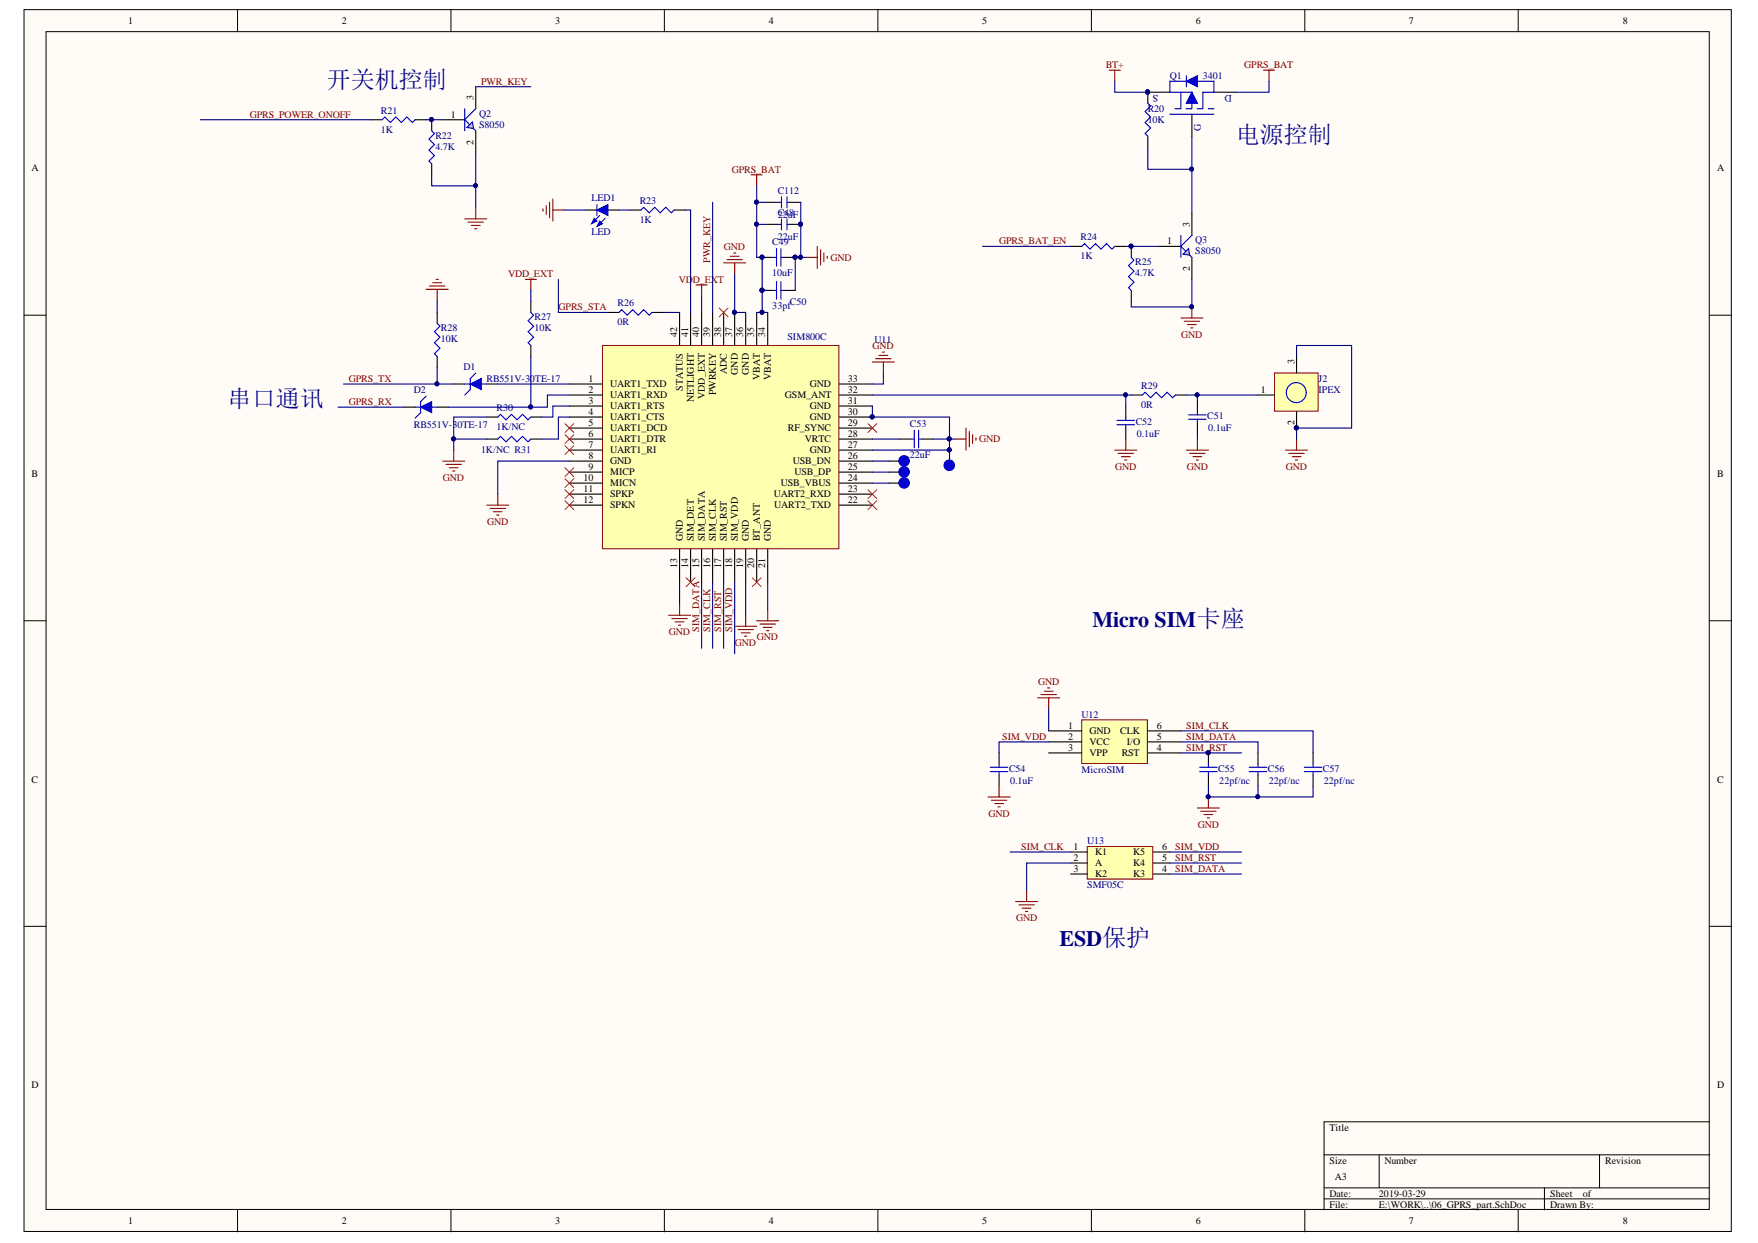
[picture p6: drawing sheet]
<svg xmlns="http://www.w3.org/2000/svg" width="297mm" height="210mm" viewBox="0 0 297 210" stroke-linecap="round" stroke-linejoin="round" font-family="sans-serif">
<defs><g id="words">
<g font-size="4.1" fill="#000080">
<text x="55.2" y="14.8">开关机控制</text>
<text x="208.8" y="24.1">电源控制</text>
<text x="38.5" y="68.7">串口通讯</text>
</g>
<g font-size="3.7" fill="#000080">
<text x="184.6" y="105.9">Micro SIM卡座</text>
<text x="179" y="159.8">ESD保护</text>
</g>
<g font-size="1.7">
<text x="21.7" y="4.1">1</text>
<text x="57.8" y="4.1">2</text>
<text x="93.8" y="4.1">3</text>
<text x="129.9" y="4.1">4</text>
<text x="165.9" y="4.1">5</text>
<text x="202" y="4.1">6</text>
<text x="238.1" y="4.1">7</text>
<text x="274.2" y="4.1">8</text>
<text x="80" y="16.9" transform="rotate(-90 80 16.9)">3</text>
<text x="76.2" y="19.9">1</text>
<text x="5.3" y="28.9">A</text>
<text x="80" y="24.4" transform="rotate(-90 80 24.4)">2</text>
<text x="290.2" y="28.9">A</text>
<text x="197.2" y="41.2">1</text>
<text x="201" y="38.3" transform="rotate(-90 201 38.3)">3</text>
<text x="201" y="45.8" transform="rotate(-90 201 45.8)">2</text>
<text x="114.4" y="56.9" transform="rotate(-90 114.4 56.9)">42</text>
<text x="116.3" y="56.9" transform="rotate(-90 116.3 56.9)">41</text>
<text x="118.1" y="56.9" transform="rotate(-90 118.1 56.9)">40</text>
<text x="120" y="56.9" transform="rotate(-90 120 56.9)">39</text>
<text x="121.9" y="56.9" transform="rotate(-90 121.9 56.9)">38</text>
<text x="123.7" y="56.9" transform="rotate(-90 123.7 56.9)">37</text>
<text x="125.6" y="56.9" transform="rotate(-90 125.6 56.9)">36</text>
<text x="127.4" y="56.9" transform="rotate(-90 127.4 56.9)">35</text>
<text x="129.3" y="56.9" transform="rotate(-90 129.3 56.9)">34</text>
<text x="99.5" y="64.5">1</text>
<text x="103.1" y="65.4">UART1_TXD</text>
<text x="115.4" y="66" transform="rotate(-90 115.4 66)">STATUS</text>
<text x="122.8" y="63.2" transform="rotate(-90 122.8 63.2)">ADC</text>
<text x="124.7" y="63.3" transform="rotate(-90 124.7 63.3)">GND</text>
<text x="126.5" y="63.3" transform="rotate(-90 126.5 63.3)">GND</text>
<text x="128.4" y="64.2" transform="rotate(-90 128.4 64.2)">VBAT</text>
<text x="130.2" y="64.2" transform="rotate(-90 130.2 64.2)">VBAT</text>
<text x="136.8" y="65.4">GND</text>
<text x="143.3" y="64.5">33</text>
<text x="218.7" y="61.5" transform="rotate(-90 218.7 61.5)">3</text>
<text x="99.5" y="66.3">2</text>
<text x="99.5" y="68.2">3</text>
<text x="99.5" y="70.1">4</text>
<text x="99.5" y="71.9">5</text>
<text x="103.1" y="67.3">UART1_RXD</text>
<text x="103.1" y="69.1">UART1_RTS</text>
<text x="103.1" y="71">UART1_CTS</text>
<text x="117.2" y="67.9" transform="rotate(-90 117.2 67.9)">NETLIGHT</text>
<text x="119.1" y="67.3" transform="rotate(-90 119.1 67.3)">VDD_EXT</text>
<text x="120.9" y="66.8" transform="rotate(-90 120.9 66.8)">PWRKEY</text>
<text x="132.6" y="67.3">GSM_ANT</text>
<text x="136.8" y="71">GND</text>
<text x="136.8" y="69.1">GND</text>
<text x="143.3" y="71.9">29</text>
<text x="143.3" y="70.1">30</text>
<text x="143.3" y="68.2">31</text>
<text x="143.3" y="66.3">32</text>
<text x="213" y="66.3">1</text>
<text x="218.7" y="71.8" transform="rotate(-90 218.7 71.8)">2</text>
<text x="99.5" y="73.8">6</text>
<text x="99.5" y="75.6">7</text>
<text x="99.5" y="77.5">8</text>
<text x="103.1" y="72.8">UART1_DCD</text>
<text x="103.1" y="74.7">UART1_DTR</text>
<text x="103.1" y="76.6">UART1_RI</text>
<text x="133.1" y="72.8">RF_SYNC</text>
<text x="136" y="74.7">VRTC</text>
<text x="136.8" y="76.6">GND</text>
<text x="143.3" y="77.5">26</text>
<text x="143.3" y="75.6">27</text>
<text x="143.3" y="73.8">28</text>
<text x="5.3" y="80.5">B</text>
<text x="98.6" y="81.2">10</text>
<text x="98.6" y="83.1">11</text>
<text x="99.5" y="79.3">9</text>
<text x="103.1" y="78.4">GND</text>
<text x="103.1" y="80.3">MICP</text>
<text x="103.1" y="82.1">MICN</text>
<text x="103.1" y="84">SPKP</text>
<text x="130.7" y="84">UART2_RXD</text>
<text x="131.9" y="82.1">USB_VBUS</text>
<text x="134" y="78.4">USB_DN</text>
<text x="134.2" y="80.3">USB_DP</text>
<text x="143.3" y="83.1">23</text>
<text x="143.3" y="81.2">24</text>
<text x="143.3" y="79.3">25</text>
<text x="290.2" y="80.5">B</text>
<text x="98.6" y="84.9">12</text>
<text x="103.1" y="85.9">SPKN</text>
<text x="130.8" y="85.9">UART2_TXD</text>
<text x="143.3" y="84.9">22</text>
<text x="114.4" y="95.9" transform="rotate(-90 114.4 95.9)">13</text>
<text x="115.4" y="91.4" transform="rotate(-90 115.4 91.4)">GND</text>
<text x="116.3" y="95.9" transform="rotate(-90 116.3 95.9)">14</text>
<text x="117.2" y="91.4" transform="rotate(-90 117.2 91.4)">SIM_DET</text>
<text x="118.1" y="95.9" transform="rotate(-90 118.1 95.9)">15</text>
<text x="119.1" y="91.4" transform="rotate(-90 119.1 91.4)">SIM_DATA</text>
<text x="120" y="95.9" transform="rotate(-90 120 95.9)">16</text>
<text x="120.9" y="91.4" transform="rotate(-90 120.9 91.4)">SIM_CLK</text>
<text x="121.9" y="95.9" transform="rotate(-90 121.9 95.9)">17</text>
<text x="122.8" y="91.4" transform="rotate(-90 122.8 91.4)">SIM_RST</text>
<text x="123.7" y="95.9" transform="rotate(-90 123.7 95.9)">18</text>
<text x="124.7" y="91.4" transform="rotate(-90 124.7 91.4)">SIM_VDD</text>
<text x="125.6" y="95.9" transform="rotate(-90 125.6 95.9)">19</text>
<text x="126.5" y="91.4" transform="rotate(-90 126.5 91.4)">GND</text>
<text x="127.4" y="95.9" transform="rotate(-90 127.4 95.9)">20</text>
<text x="128.4" y="91.4" transform="rotate(-90 128.4 91.4)">BT_ANT</text>
<text x="129.3" y="95.9" transform="rotate(-90 129.3 95.9)">21</text>
<text x="130.2" y="91.4" transform="rotate(-90 130.2 91.4)">GND</text>
<text x="180.5" y="123">1</text>
<text x="180.5" y="124.9">2</text>
<text x="184.1" y="124">GND</text>
<text x="184.1" y="125.8">VCC</text>
<text x="189.3" y="124">CLK</text>
<text x="190.4" y="125.8">I/O</text>
<text x="195.4" y="124.9">5</text>
<text x="195.4" y="123">6</text>
<text x="180.5" y="126.7">3</text>
<text x="184.1" y="127.7">VPP</text>
<text x="189.5" y="127.7">RST</text>
<text x="195.4" y="126.7">4</text>
<text x="5.3" y="132.2">C</text>
<text x="290.2" y="132.2">C</text>
<text x="181.4" y="143.5">1</text>
<text x="196.4" y="143.5">6</text>
<text x="181.4" y="145.3">2</text>
<text x="181.4" y="147.2">3</text>
<text x="185" y="144.4">K1</text>
<text x="185" y="146.3">A</text>
<text x="185" y="148.1">K2</text>
<text x="191.5" y="148.1">K3</text>
<text x="191.5" y="144.4">K5</text>
<text x="191.5" y="146.3">K4</text>
<text x="196.4" y="147.2">4</text>
<text x="196.4" y="145.3">5</text>
<text x="5.3" y="183.7">D</text>
<text x="290.2" y="183.7">D</text>
<text x="224.6" y="191">Title</text>
<text x="224.6" y="196.5">Size</text>
<text x="233.9" y="196.5">Number</text>
<text x="271.2" y="196.5">Revision</text>
<text x="224.6" y="202.1">Date:</text>
<text x="224.6" y="204">File:</text>
<text x="225.6" y="199.3">A3</text>
<text x="233" y="202.1">2019-03-29</text>
<text x="233" y="204">E:\WORK\..\06_GPRS_part.SchDoc</text>
<text x="261.9" y="202.1">Sheet</text>
<text x="261.9" y="204">Drawn By:</text>
<text x="267.4" y="202.1">of</text>
<text x="21.7" y="206.8">1</text>
<text x="57.8" y="206.8">2</text>
<text x="93.8" y="206.8">3</text>
<text x="129.9" y="206.8">4</text>
<text x="165.9" y="206.8">5</text>
<text x="202" y="206.8">6</text>
<text x="238.1" y="206.8">7</text>
<text x="274.2" y="206.8">8</text>
</g>
<g font-size="1.7" fill="#800000">
<text x="186.8" y="11.5">BT+</text>
<text x="210.2" y="11.5">GPRS_BAT</text>
<text x="81.3" y="14.3">PWR_KEY</text>
<text x="42.2" y="19.9">GPRS_POWER_ONOFF</text>
<text x="123.6" y="29.2">GPRS_BAT</text>
<text x="168.8" y="41.2">GPRS_BAT_EN</text>
<text x="85.8" y="46.8">VDD_EXT</text>
<text x="114.7" y="47.7">VD</text>
<text x="117" y="47.7">D_EXT</text>
<text x="120" y="44.4" transform="rotate(-90 120 44.4)">PWR_KEY</text>
<text x="122.3" y="42.2">GND</text>
<text x="140.3" y="44">GND</text>
<text x="94.4" y="52.4">GPRS_STA</text>
<text x="147.4" y="58.9">GND</text>
<text x="199.6" y="57">GND</text>
<text x="58.9" y="64.5">GPRS_TX</text>
<text x="58.9" y="68.4">GPRS_RX</text>
<text x="165.4" y="74.7">GND</text>
<text x="74.8" y="81.2">GND</text>
<text x="188.4" y="79.3">GND</text>
<text x="200.5" y="79.3">GND</text>
<text x="217.3" y="79.3">GND</text>
<text x="82.3" y="88.6">GND</text>
<text x="113" y="107.2">GND</text>
<text x="118.1" y="106.7" transform="rotate(-90 118.1 106.7)">SIM_DATA</text>
<text x="120" y="106.7" transform="rotate(-90 120 106.7)">SIM_CLK</text>
<text x="121.9" y="106.7" transform="rotate(-90 121.9 106.7)">SIM_RST</text>
<text x="123.7" y="106.7" transform="rotate(-90 123.7 106.7)">SIM_VDD</text>
<text x="124.2" y="109.1">GND</text>
<text x="127.9" y="108.2">GND</text>
<text x="175.4" y="115.6">GND</text>
<text x="169.3" y="124.9">SIM_VDD</text>
<text x="200.4" y="123">SIM_CLK</text>
<text x="200.4" y="124.9">SIM_DATA</text>
<text x="200.4" y="126.7">SIM_RST</text>
<text x="167" y="137.9">GND</text>
<text x="172.5" y="143.5">SIM_CLK</text>
<text x="198.6" y="143.5">SIM_VDD</text>
<text x="202.4" y="139.8">GND</text>
<text x="198.6" y="145.3">SIM_RST</text>
<text x="198.6" y="147.2">SIM_DATA</text>
<text x="171.7" y="155.6">GND</text>
</g>
<g font-size="1.7" fill="#000080">
<text x="195.7" y="16" transform="rotate(-180 195.7 16)">S</text>
<text x="197.6" y="13.4">Q1</text>
<text x="203.2" y="13.4">3401</text>
<text x="208.1" y="16" transform="rotate(-180 208.1 16)">D</text>
<text x="64.4" y="19.2">R21</text>
<text x="64.4" y="22.4">1K</text>
<text x="73.6" y="23.4">R22</text>
<text x="80.9" y="21.6">S8050</text>
<text x="80.9" y="19.7">Q2</text>
<text x="193.9" y="18.9">R20</text>
<text x="193.9" y="20.8">10K</text>
<text x="202.9" y="22.1" transform="rotate(-90 202.9 22.1)">G</text>
<text x="73.6" y="25.3">4.7K</text>
<text x="100" y="34">LED1</text>
<text x="108.1" y="34.5">R23</text>
<text x="131.4" y="32.7">C112</text>
<text x="100" y="39.7">LED</text>
<text x="108.1" y="37.6">1K</text>
<text x="130.5" y="41.4">C49</text>
<text x="131.4" y="36.4">C48</text>
<text x="131.4" y="40.5">22uF</text>
<text x="131.4" y="36.8">22uF</text>
<text x="182.6" y="40.6">R24</text>
<text x="202" y="41.1">Q3</text>
<text x="130.5" y="46.6">10uF</text>
<text x="182.6" y="43.8">1K</text>
<text x="191.8" y="44.8">R25</text>
<text x="191.8" y="46.6">4.7K</text>
<text x="202" y="42.9">S8050</text>
<text x="104.4" y="51.7">R26</text>
<text x="130.5" y="52.2">33pf</text>
<text x="133.5" y="51.5">C50</text>
<text x="74.5" y="55.9">R28</text>
<text x="74.5" y="57.8">10K</text>
<text x="90.3" y="54.1">R27</text>
<text x="90.3" y="55.9">10K</text>
<text x="104.4" y="54.9">0R</text>
<text x="133" y="57.5">SIM800C</text>
<text x="147.7" y="58">U11</text>
<text x="78.3" y="62.4">D1</text>
<text x="82.2" y="64.5">RB551V-30TE-17</text>
<text x="192.8" y="65.7">R29</text>
<text x="222.8" y="64.5">J2</text>
<text x="69.9" y="66.3">D2</text>
<text x="83.9" y="69.4">R30</text>
<text x="191.9" y="71.7">C52</text>
<text x="192.8" y="68.9">0R</text>
<text x="204" y="70.8">C51</text>
<text x="222.8" y="66.3">IPEX</text>
<text x="69.9" y="72.3">RB551V-30TE-17</text>
<text x="81.3" y="76.6">1K/NC R31</text>
<text x="83.9" y="72.6">1K/NC</text>
<text x="153.8" y="72.1">C53</text>
<text x="153.8" y="77.3">22uF</text>
<text x="192.1" y="73.8">0.1uF</text>
<text x="204.2" y="72.8">0.1uF</text>
<text x="182.8" y="121.2">U12</text>
<text x="170.5" y="130.3">C54</text>
<text x="182.8" y="130.5">MicroSIM</text>
<text x="205.8" y="130.3">C55</text>
<text x="214.2" y="130.3">C56</text>
<text x="223.5" y="130.3">C57</text>
<text x="170.7" y="132.3">0.1uF</text>
<text x="206" y="132.3">22pf/nc</text>
<text x="214.4" y="132.3">22pf/nc</text>
<text x="223.7" y="132.3">22pf/nc</text>
<text x="183.7" y="142.5">U13</text>
<text x="183.7" y="150">SMF05C</text>
</g>
</g></defs>
<g fill="#fffcf8" stroke="#000" stroke-width=".17">
<path d="M4.1 1.6h288.4v206.4h-288.4z"/>
<path d="M7.8 5.3h281v198.9h-281z"/>
</g>
<g fill="none" stroke="#000" stroke-width=".17">
<path d="M40.1 1.6v3.7M76.2 1.6v3.7M112.3 1.6v3.7M148.3 1.6v3.7M184.4 1.6v3.7M220.5 1.6v3.7M256.5 1.6v3.7M4.1 53.2h3.7M288.9 53.2h3.7M4.1 104.8h3.7M288.9 104.8h3.7M4.1 156.4h3.7"/>
<path d="M288.9 156.4h3.7M223.7 195h65.2M233 195v5.6M270.3 195v5.6M288.9 189.4h-65.2v14.9M40.1 204.3v3.7M76.2 204.3v3.7M112.3 204.3v3.7M148.3 204.3v3.7M184.4 204.3v3.7M220.5 204.3v3.7M223.7 200.6h65.2"/>
<path d="M223.7 202.5h65.2M256.5 204.3v3.7M261 200.6v3.7"/>
</g>
<path d="M183.7 142.9h11.1v5.6h-11.1z" fill="#ffffb0" stroke="#800000" stroke-width=".17"/>
<path d="M180.9 143.9h2.8M180.9 145.7h2.8M180.9 147.6h2.8M194.9 143.9h2.8M194.9 145.7h2.8M194.9 147.6h2.8" fill="none" stroke="#000" stroke-width=".19"/>
<path d="M182.8 121.6h11.1v7.3h-11.1z" fill="#ffffb0" stroke="#800000" stroke-width=".17"/>
<path d="M99 35.5h1.9M102.7 35.5h1.9M106.4 35.5h1.9M113.9 35.5h1.9M177.2 125.3h5.6M177.2 127.1h5.6M177.2 123.4h5.6M193.9 125.3h5.6M193.9 127.1h5.6M193.9 123.4h5.6" fill="none" stroke="#000" stroke-width=".19"/>
<path d="M108.3 35.5l.5-.5 .9 .9 .9-.9 1 .9 .9-.9 .9 .9 .5-.4" fill="none" stroke="#00f" stroke-width=".19"/>
<path d="M100.9 35.5l1.8-1v1.9z" fill="#00f"/>
<path d="M100.9 35.5l1.8-1v1.9zM100.9 34.5v1.9M102.3 36.9l-1 .9" fill="none" stroke="#00f" stroke-width=".19"/>
<path d="M101.3 37.3l.5 .5-.9 .5z" fill="#00f"/>
<path d="M101.3 37.3l.5 .5-.9 .5z" fill="none" stroke="#00f" stroke-width=".17"/>
<path d="M101.3 36.4l-.9 .9" fill="none" stroke="#00f" stroke-width=".19"/>
<path d="M100.4 36.9l.5 .4-1 .5z" fill="#00f"/>
<path d="M100.4 36.9l.5 .4-1 .5z" fill="none" stroke="#00f" stroke-width=".17"/>
<path d="M91.7 35.3v.4M92.3 34.7v1.5M92.9 34.2v2.6M93.4 33.6v3.7M93.4 35.5h1.9" fill="none" stroke="#800000" stroke-width=".19"/>
<path d="M101.8 58.3h39.9v34.4h-39.9z" fill="#ffffb0" stroke="#800000" stroke-width=".17"/>
<g fill="none" stroke="#000" stroke-width=".19">
<path d="M114.8 52.8v5.5M116.7 52.8v5.5M118.5 52.8v5.5M120.4 52.8v5.5M122.3 52.8v5.5M124.1 52.8v5.5M126 52.8v5.5M127.9 52.8v5.5M129.7 52.8v5.5M76.7 64.8h1.8M82.2 64.8h1.9M96.2 64.8h5.6"/>
<path d="M96.2 66.7h5.6M96.2 68.6h5.6M96.2 70.4h5.6M96.2 72.3h5.6M96.2 74.1h5.6M96.2 76h5.6M96.2 77.9h5.6M96.2 79.7h5.6M141.8 64.8h5.6M141.8 66.7h5.6M141.8 68.6h5.6M141.8 70.4h5.6"/>
<path d="M141.8 72.3h5.6M141.8 74.1h5.6M141.8 76h5.6M141.8 77.9h5.6M141.8 79.7h5.6M96.2 81.6h5.6M96.2 83.4h5.6M96.2 85.3h5.6M114.8 92.7v5.6M116.7 92.7v5.6M118.5 92.7v5.6M120.4 92.7v5.6"/>
<path d="M122.3 92.7v5.6M124.1 92.7v5.6M126 92.7v5.6M127.9 92.7v5.6M129.7 92.7v5.6M141.8 81.6h5.6M141.8 83.4h5.6M141.8 85.3h5.6"/>
</g>
<g fill="#000080" stroke="#000080" stroke-width=".17">
<circle cx="147.4" cy="70.4" r=".33"/>
<circle cx="124.1" cy="52.7" r=".33"/>
</g>
<path d="M79.5 64.8l1.8-.9v1.9z" fill="#00f"/>
<path d="M78.5 64.8h1M79.5 64.8l1.8-.9v1.9zM80.4 63l-.9 .9v1.9l-1 .9M81.3 64.8h.9" fill="none" stroke="#00f" stroke-width=".19"/>
<path d="M68.3 68.8h1.8M73.9 68.8h1.8" fill="none" stroke="#000" stroke-width=".19"/>
<path d="M71.1 68.8l1.8-1v1.9z" fill="#00f"/>
<path d="M78.5 18.4v3.7M80.4 18.4l-1.9 1.8 1.9 1.9M73.9 54.6l.4 .5-.9 .9 .9 .9-.9 1 .9 .9-.9 .9 .5 .5M89.7 52.8l.5 .4-1 1 1 .9-1 .9 1 .9-1 1 .5 .4M70.1 68.8h1M71.1 68.8l1.8-1v1.9zM72 66.9l-.9 .9v1.9l-1 .9M72.9 68.8h1" fill="none" stroke="#00f" stroke-width=".19"/>
<path d="M80.4 14.6v3.8M74.8 20.2h3.7M80.4 22.1v3.7M73.9 52.8v1.8M89.7 50.9v1.9M89.7 58.3v1.9M73.9 60.2v1.9" fill="none" stroke="#000" stroke-width=".19"/>
<path d="M72 48.9h3.7M72.6 48.3h2.6M73.1 47.7h1.5M73.7 47.2h.4M73.9 48.9v1.8M88.8 47.2h1.8M89.7 47.2v1.8M117.6 48.1h1.9M118.5 48.1v1.9" fill="none" stroke="#800000" stroke-width=".19"/>
<path d="M78.9 21.5l.9-.9 .2 1.1z" fill="#c0c0c0"/>
<path d="M193.9 17.4l.5 .5-.9 .9 .9 1-.9 .9 .9 .9-.9 .9 .4 .5M197.7 15.6h1.8v2.8M197.7 19.3h7.4M199.5 15.6h1.9v2.8M203.2 15.6v2.8M64.6 20.2l.4-.4 1 .9 .9-.9 .9 .9 .9-.9 1 .9 .4-.5M72.9 22.1l.5 .4-.9 1 .9 .9-.9 .9 .9 1-.9 .9 .4 .5M78.9 21.5l.9-.9 .2 1.1zM130.6 43.5h.6M131.2 42v3M131.9 42v3M131.9 43.5h.6" fill="none" stroke="#00f" stroke-width=".19"/>
<path d="M193.9 15.6v1.8M62.7 20.2h1.9M70.1 20.2h1.9M72.9 20.2v1.9M72.9 27.7v1.8M193.9 23v1.9M128.8 43.5h1.8M132.5 43.5h1.9" fill="none" stroke="#000" stroke-width=".19"/>
<g fill="#000080" stroke="#000080" stroke-width=".17">
<circle cx="72.9" cy="20.2" r=".33"/>
<circle cx="134.3" cy="43.4" r=".33"/>
<circle cx="128.7" cy="43.4" r=".33"/>
<circle cx="193.9" cy="15.5" r=".33"/>
</g>
<g fill="none" stroke="#800000" stroke-width=".19">
<path d="M78.5 37h3.7M79.1 37.5h2.6M79.6 38.1h1.5M80.2 38.6h.4M80.4 35.1v1.9M122.3 44.4h3.7M122.8 43.8h2.6M123.4 43.3h1.5M123.9 42.7h.4M124.1 44.4v1.9M136.2 43.5h1.9M138.1 41.6v3.7"/>
<path d="M138.7 42.2v2.6M139.2 42.7v1.5M139.8 43.3v.4"/>
</g>
<path d="M205.1 18.4h-7.4" fill="none" stroke="#00f" stroke-width=".19" stroke-dasharray=".9 .9"/>
<path d="M201.4 15.6l.9 1.8h-1.8z" fill="#00f"/>
<path d="M201.4 15.6l.9 1.8h-1.8zM203.2 15.6h1.9" fill="none" stroke="#00f" stroke-width=".19"/>
<path d="M193.9 15.6h3.8M201.4 19.3v3.7M205.1 15.6h3.7" fill="none" stroke="#000" stroke-width=".19"/>
<circle cx="193.9" cy="15.5" r=".33" fill="#000080" stroke="#000080" stroke-width=".17"/>
<path d="M200.5 13.7l1.8-.9v1.8z" fill="#00f"/>
<path d="M200.5 13.7l1.8-.9v1.8zM200.5 13.7h-2.8v1.9M200.5 12.8v1.8M202.3 13.7h2.8v1.9M199.5 39.7v3.8M201.4 39.7l-1.9 1.9 1.9 1.9" fill="none" stroke="#00f" stroke-width=".19"/>
<circle cx="193.9" cy="15.5" r=".33" fill="#000080" stroke="#000080" stroke-width=".17"/>
<path d="M187.4 11.9h1.9M188.4 11.9v1.8M213.5 11.9h1.8M214.4 11.9v1.8M126.9 29.5h1.9M127.9 29.5v1.9" fill="none" stroke="#800000" stroke-width=".19"/>
<path d="M121.5 52l1.5 1.5M123 52l-1.5 1.5" fill="none" stroke="#f00" stroke-width=".17"/>
<path d="M201.4 36v3.7M195.8 41.6h3.7M201.4 43.5v3.7" fill="none" stroke="#000" stroke-width=".19"/>
<path d="M199.9 42.9l.9-.9 .2 1.1z" fill="#c0c0c0"/>
<g fill="none" stroke="#00f" stroke-width=".19">
<path d="M130.6 49h.6M131.2 47.6v2.9M131.9 47.6v2.9M131.9 49h.6M182.8 41.6l.4-.5 1 1 .9-1 .9 1 1-1 .9 1 .5-.5M191.1 43.5l.5 .4-.9 1 .9 .9-.9 .9 .9 .9-.9 1 .4 .4M199.9 42.9l.9-.9 .2 1.1zM153.9 74.1h.6M154.5 72.7v2.9M155.2 72.7v2.9M155.2 74.1h.6M188.7 71h3"/>
<path d="M188.7 71.7h3M190.2 70.4v.6M190.2 71.7v.6M193 66.7l.5-.5 .9 1 .9-1 1 1 .9-1 .9 1 .5-.5M200.8 70.1h3M200.8 70.8h3M202.3 69.5v.6M202.3 70.8v.6M167.3 129.6h3M167.3 130.3h3M168.8 129v.6M168.8 130.3v.6"/>
<path d="M202.7 129.6h3M202.7 130.3h3M204.2 129v.6M204.2 130.3v.6M211.1 129.6h2.9M211.1 130.3h2.9M212.6 129v.6M212.6 130.3v.6M220.4 129.6h3M220.4 130.3h3M221.9 129v.6M221.9 130.3v.6"/>
</g>
<g fill="none" stroke="#000" stroke-width=".19">
<path d="M128.8 49h1.8M132.5 49h1.9M180.9 41.6h1.9M188.4 41.6h1.8M191.1 41.6v1.9M191.1 49v1.9M150.2 77.9h1.9M150.2 79.7h1.9M152.1 74.1h1.8M155.8 74.1h1.8M160.4 76v1.9M190.2 68.6v1.8"/>
<path d="M190.2 72.3v1.8M191.1 66.7h1.9M198.6 66.7h1.9M202.3 67.6v1.9M202.3 71.4v1.8M150.2 81.6h1.9M168.8 127.1v1.9M168.8 130.9v1.8M204.2 127.1v1.9M204.2 130.9v1.8M212.6 127.1v1.9M212.6 130.9v1.8"/>
<path d="M221.9 127.1v1.9M221.9 130.9v1.8"/>
</g>
<g fill="#000080" stroke="#000080" stroke-width=".17">
<circle cx="191.1" cy="41.6" r=".33"/>
<circle cx="201.3" cy="51.8" r=".33"/>
<circle cx="128.7" cy="49" r=".33"/>
<circle cx="160.4" cy="76" r=".33"/>
<circle cx="204.1" cy="127.1" r=".33"/>
<circle cx="204.1" cy="134.5" r=".33"/>
</g>
<g fill="none" stroke="#800000" stroke-width=".19">
<path d="M149.1 59.5h.3M199.5 53.7h3.7M200.1 54.3h2.6M200.6 54.8h1.5M201.2 55.4h.4M201.4 51.8v1.9M147.4 61.1h3.7M148 60.6h2.6M148.5 60h1.5M149.3 61.1v1.9M161.4 74.1h1.8M163.2 72.3v3.7"/>
<path d="M163.8 72.8v2.6M164.3 73.4v1.5M164.9 74v.3M188.4 76h3.7M188.9 76.6h2.6M189.5 77.1h1.5M190 77.7h.4M190.2 74.1v1.9M200.5 76h3.7M201 76.6h2.6M201.6 77.1h1.5M202.1 77.7h.4"/>
<path d="M202.3 74.1v1.9M82.2 85.3h3.8M82.8 85.9h2.6M83.4 86.4h1.5M83.9 87h.4M84.1 83.4v1.9M113 103.9h3.7M113.5 104.5h2.6M114.1 105h1.5M114.6 105.6h.4M114.8 102v1.9M124.1 105.8h3.8"/>
<path d="M124.7 106.3h2.6M125.2 106.9h1.5M125.8 107.4h.4M126 103.9v1.9M127.9 104.8h3.7M128.4 105.4h2.6M129 105.9h1.5M129.5 106.5h.4M129.7 103v1.8M175.3 117.8h3.7M175.9 117.3h2.6M176.4 116.7h1.5"/>
<path d="M177 116.2h.4M177.2 117.8v1.9M166.9 134.6h3.8M167.5 135.1h2.6M168.1 135.7h1.5M168.6 136.3h.4M168.8 132.7v1.9M202.3 136.4h3.7M202.9 137h2.6M203.4 137.6h1.5M204 138.1h.4M204.2 134.6v1.8"/>
<path d="M171.6 152.2h3.7M172.2 152.8h2.6M172.7 153.4h1.5M173.3 153.9h.3M173.5 150.4v1.8"/>
</g>
<g fill="none" stroke="#f00" stroke-width=".17">
<path d="M95.5 79l1.5 1.5M95.5 75.3l1.5 1.5M95.5 71.5l1.5 1.5M95.5 73.4l1.5 1.5M97 79l-1.5 1.5M97 75.3l-1.5 1.5M97 71.5l-1.5 1.5M97 73.4l-1.5 1.5M146.7 71.5l1.4 1.5M148.1 71.5l-1.4 1.5M95.5 80.8l1.5 1.5M95.5 82.7l1.5 1.5"/>
<path d="M95.5 84.6l1.5 1.4M97 80.8l-1.5 1.5M97 82.7l-1.5 1.5M97 84.6l-1.5 1.4M115.9 97.6l1.5 1.5M117.4 97.6l-1.5 1.5M127.1 97.6l1.5 1.5M128.6 97.6l-1.5 1.5M146.7 82.7l1.4 1.5M146.7 84.6l1.4 1.4M148.1 82.7l-1.4 1.5M148.1 84.6l-1.4 1.4"/>
</g>
<g fill="#0000bf" stroke="#0000bf" stroke-width=".17">
<circle cx="152.8" cy="77.8" r=".89"/>
<circle cx="152.8" cy="79.7" r=".89"/>
<circle cx="152.8" cy="81.5" r=".89"/>
<circle cx="160.4" cy="78.6" r=".89"/>
</g>
<path d="M215.3 63h7.4v6.4h-7.4z" fill="#ffffb0" stroke="#800000" stroke-width=".17"/>
<g fill="none" stroke="#000" stroke-width=".19">
<path d="M129.7 37.9h1.9M129.7 34.2h1.9M133.4 37.9h1.9M133.4 34.2h1.9M102.7 52.8h1.9M110.2 52.8h1.8M82.2 70.4h1.9M82.2 74.1h1.9M89.7 70.4h1.9M89.7 74.1h1.9M212.6 66.7h2.7M219.1 60.2v2.8"/>
<path d="M219.1 69.5v2.8"/>
</g>
<g fill="#000080" stroke="#000080" stroke-width=".17">
<circle cx="219" cy="72.3" r=".33"/>
<circle cx="135.3" cy="37.8" r=".33"/>
<circle cx="73.8" cy="64.8" r=".33"/>
<circle cx="72.9" cy="20.2" r=".33"/>
<circle cx="80.3" cy="31.3" r=".33"/>
<circle cx="124.1" cy="52.7" r=".33"/>
<circle cx="128.7" cy="49" r=".33"/>
<circle cx="127.8" cy="37.8" r=".33"/>
<circle cx="193.9" cy="15.5" r=".33"/>
<circle cx="201.3" cy="28.6" r=".33"/>
<circle cx="191.1" cy="41.6" r=".33"/>
<circle cx="201.3" cy="51.8" r=".33"/>
<circle cx="160.4" cy="74.1" r=".33"/>
<circle cx="160.4" cy="76" r=".33"/>
<circle cx="147.4" cy="70.4" r=".33"/>
<circle cx="204.1" cy="127.1" r=".33"/>
<circle cx="190.2" cy="66.7" r=".33"/>
<circle cx="202.3" cy="66.7" r=".33"/>
<circle cx="135.3" cy="43.4" r=".33"/>
<circle cx="134.3" cy="43.4" r=".33"/>
<circle cx="212.5" cy="134.5" r=".33"/>
<circle cx="89.7" cy="68.7" r=".33"/>
<circle cx="204.1" cy="134.5" r=".33"/>
<circle cx="76.6" cy="74.1" r=".33"/>
<circle cx="128.7" cy="52.7" r=".33"/>
<circle cx="127.8" cy="34.1" r=".33"/>
<circle cx="128.7" cy="43.4" r=".33"/>
</g>
<g fill="none" stroke="#00f" stroke-width=".19">
<path d="M131.6 37.9h.4M131.6 34.2h.4M132 33.2v1.9M132 37v1.8M133 33.2v1.9M133 37v1.8M133 37.9h.4M133 34.2h.4M104.6 52.8l.4-.5 1 .9 .9-.9 .9 .9 1-.9 .9 .9 .5-.4M84.1 70.4l.5-.4 .9 .9 .9-.9 1 .9 .9-.9 .9 .9 .5-.5M84.1 74.1l.5-.4 .9 .9 .9-.9 1 .9 .9-.9 .9 .9 .5-.5"/>
<circle cx="219" cy="66.3" r="1.69"/>
</g>
<path d="M74.8 77.9h3.7M75.4 78.4h2.6M75.9 79h1.5M76.5 79.5h.3M76.7 76v1.9M217.2 76h3.7M217.8 76.6h2.6M218.3 77.1h1.5M218.9 77.7h.4M219.1 74.1v1.9" fill="none" stroke="#800000" stroke-width=".19"/>
<g fill="none" stroke="#000080" stroke-width=".19">
<path d="M80.4 14.6h9.3M188.4 13.7v1.9h5.5M214.4 13.7v1.9h-5.6M33.8 20.2h28.9M72 20.2h2.8M80.4 25.8v5.6h-7.5v-1.9M80.4 31.4v3.7M95.3 35.5h3.7M104.6 35.5h1.8M115.8 35.5h.9v17.3M120.4 34.2v18.6M127.9 31.4v12.1h.9v9.3"/>
<path d="M127.9 37.9h1.8M127.9 34.2h1.8M135.3 34.2v9.3M201.4 23v5.6h-7.5v-3.7M201.4 28.6v7.4M73.9 50.7v2.1M89.7 49v1.9M94.3 47.2v5.6h8.4M112 52.8h2.8M118.5 50v2.8M124.1 46.3v6.5h1.9M127.9 52.8h1.8"/>
<path d="M128.8 49h.9M136.2 43.5h-1.8v5.5M166 41.6h14.9M190.2 41.6h5.6M201.4 47.2v4.6h-10.3v-.9M57.1 68.8h11.2M58 64.8h15.9M73.9 62.1v2.7h2.8M82.2 70.4h-5.5v3.7M82.2 74.1h-5.5v1.9M84.1 64.8h12.1M89.7 60.2v8.6"/>
<path d="M96.2 77.9h-12.1v5.5M96.2 66.7h-3.7v2.1h-16.8M96.2 68.6h-2.8v1.8h-1.8M96.2 70.4h-1.9v3.7h-2.7M147.4 68.6v1.8h13v5.6h-13M147.4 74.1h4.7M147.4 66.7h42.8M147.4 77.9h2.8M147.4 79.7h2.8M149.3 63v1.8h-1.9M157.6 74.1h3.8M191.1 66.7h-.9v1.9"/>
<path d="M200.5 66.7h1.8v.9M202.3 66.7h10.3M202.3 73.2v.9M219.1 60.2v-1.9h9.3v14h-9.3v1.8M114.8 98.3v3.7M118.5 98.3v11.2M120.4 98.3v11.2M122.3 98.3v11.2M124.1 98.3v12.1M126 98.3v5.6M129.7 98.3v4.7M147.4 81.6h2.8"/>
<path d="M177.2 119.7v3.7M177.2 125.3h-8.4v1.8M199.5 127.1h10.3M199.5 125.3h13.1v1.8M199.5 123.4h22.4v3.7M204.2 132.7v1.9h17.7v-1.9M212.6 132.7v1.9M170.7 143.9h10.2M180.9 145.7h-7.4v4.7M197.7 143.9h12.1M197.7 145.7h12.1M197.7 147.6h12.1"/>
</g>
<use href="#words"/>
</svg>
